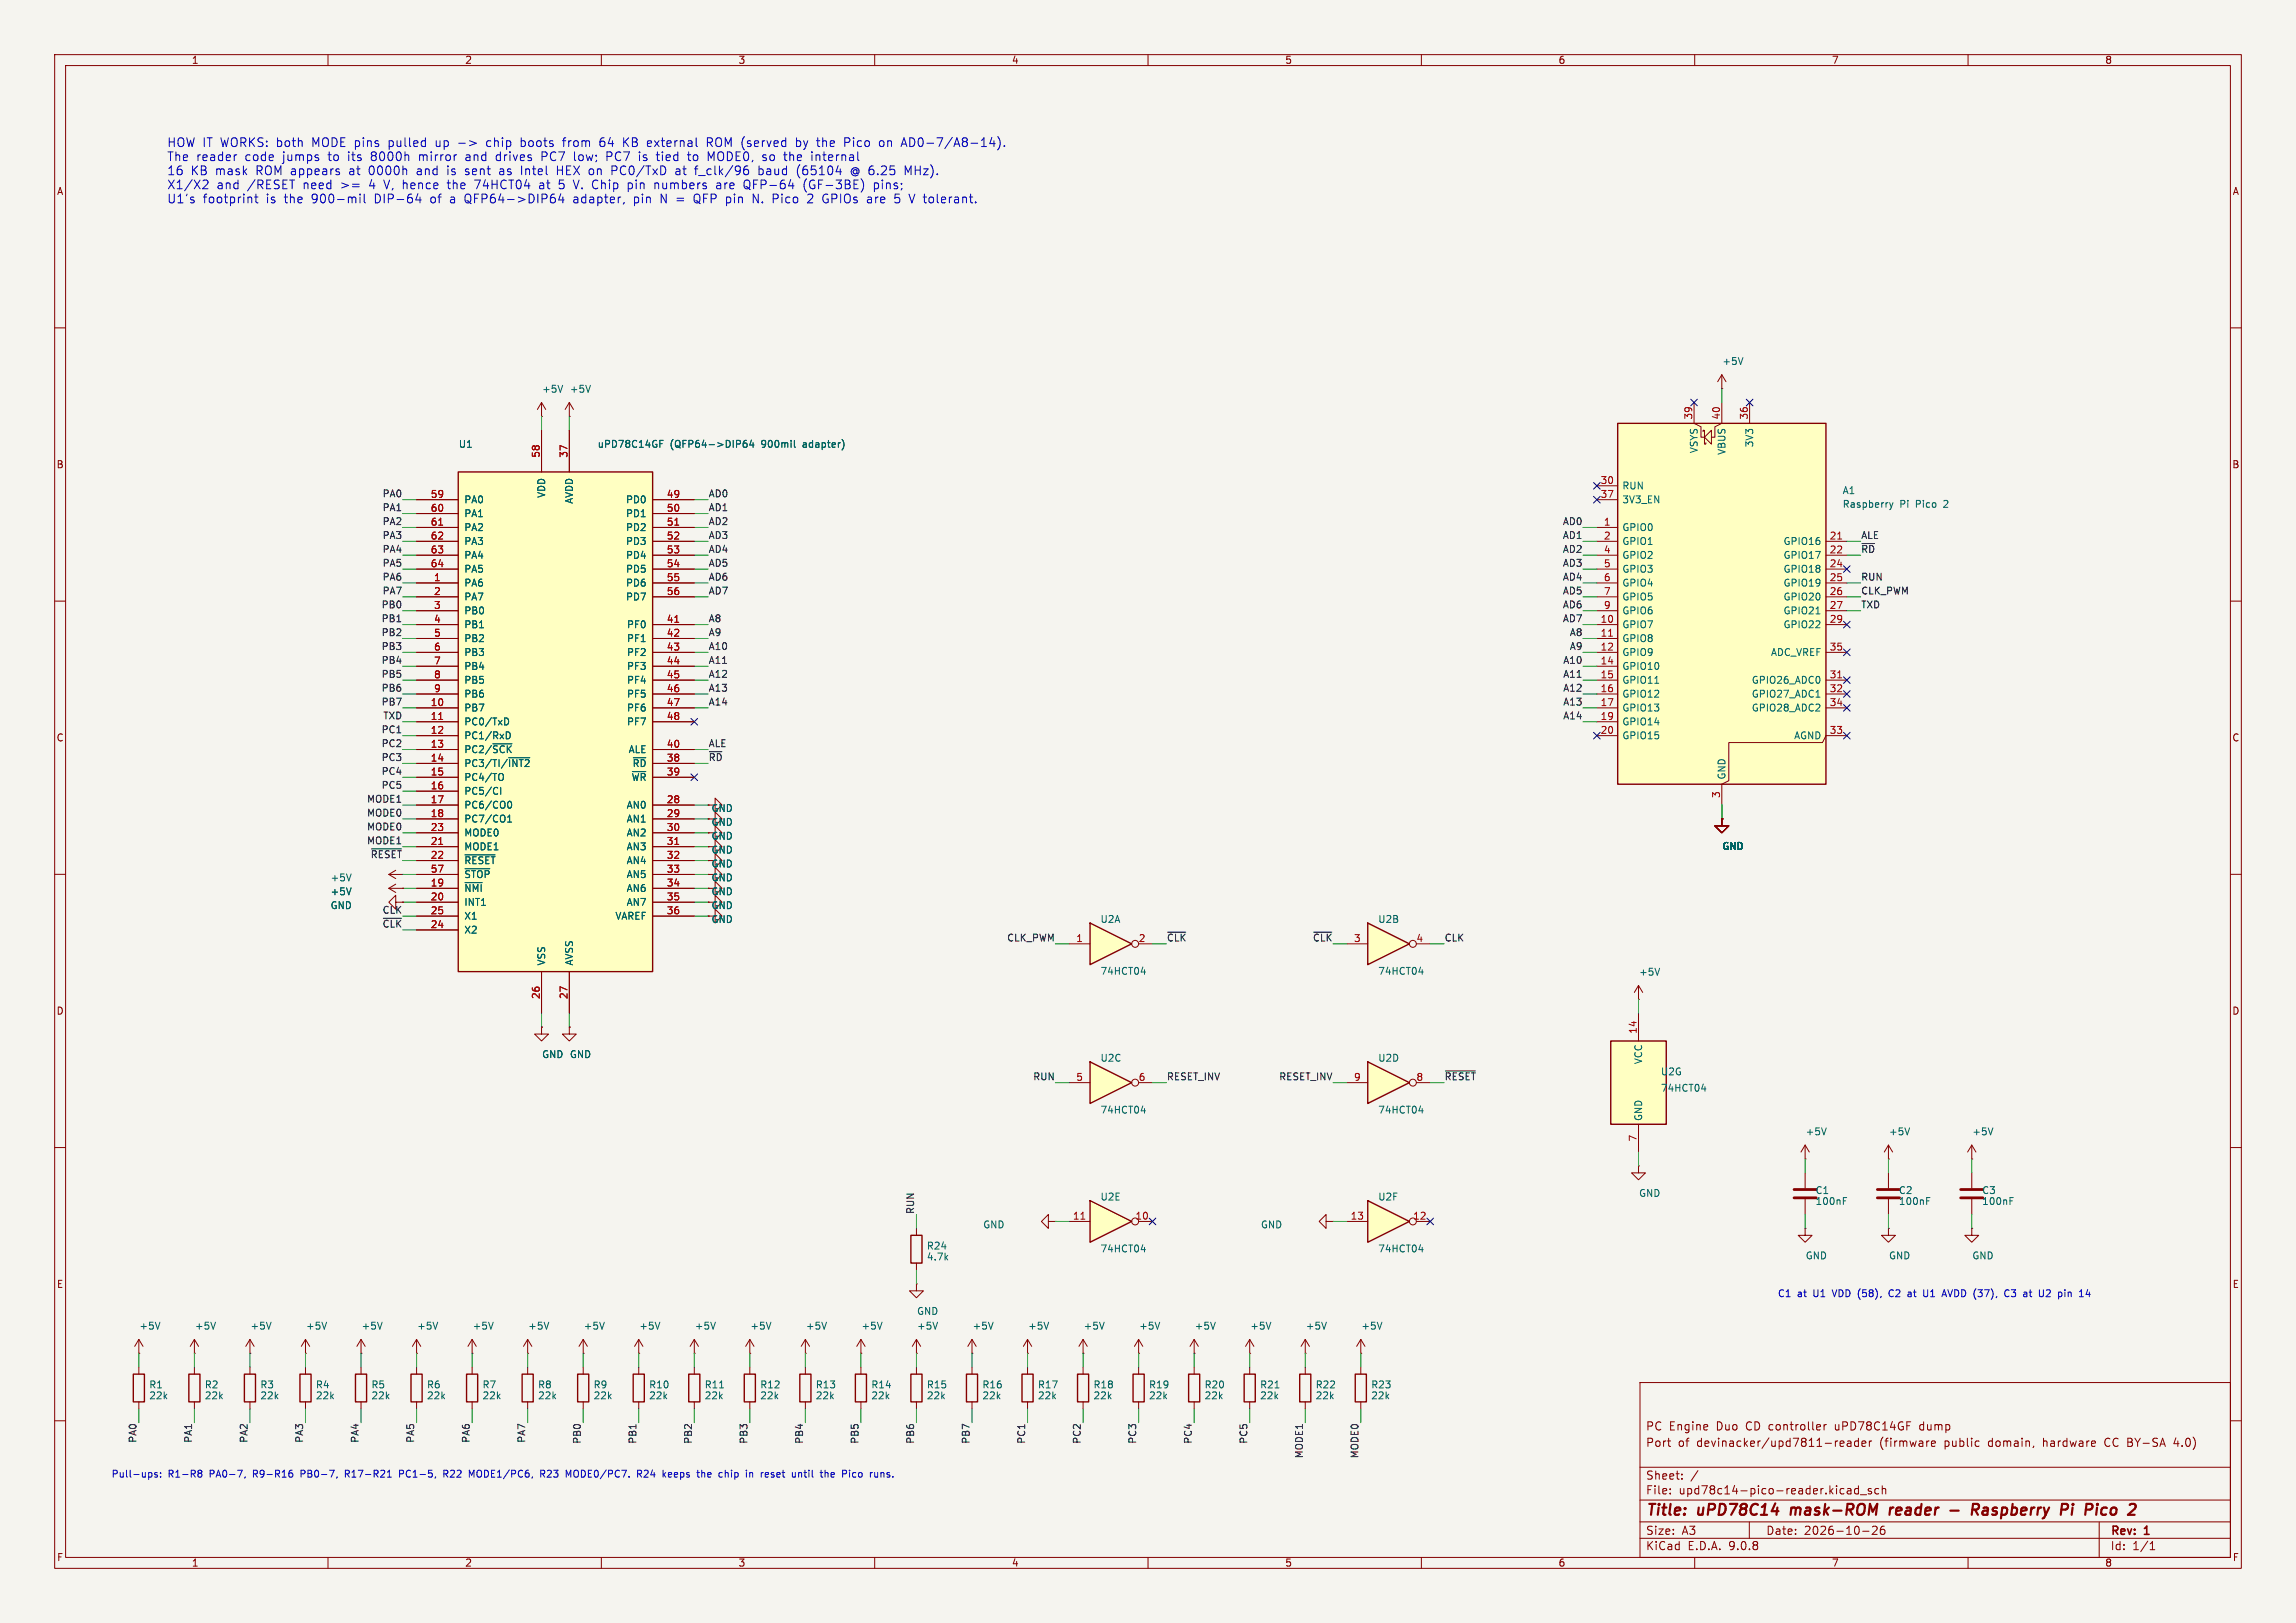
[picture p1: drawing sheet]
<svg xmlns="http://www.w3.org/2000/svg" width="420mm" height="297mm" viewBox="0 0 420 297" stroke-linecap="round" stroke-linejoin="round" font-family="sans-serif">
<defs><g id="words">
<g font-size="2.8" fill="#840000">
<text x="301" y="277.9">Title:</text>
<text x="310.6" y="277.9">uPD78C14</text>
<text x="328.4" y="277.9">mask-ROM</text>
<text x="347.3" y="277.9">reader</text>
<text x="363.9" y="277.9">Raspberry</text>
<text x="381" y="277.9">Pi</text>
<text x="386.3" y="277.9">Pico</text>
</g>
<g font-size="2.2" fill="#0000c2">
<text x="30.5" y="27.2">HOW IT WORKS: both</text>
<text x="30.5" y="29.8">The reader</text>
<text x="44.8" y="29.8">code</text>
<text x="51.8" y="29.8">jumps</text>
<text x="57.3" y="27.2">MODE pins</text>
<text x="60.3" y="29.8">to</text>
<text x="64" y="29.8">its</text>
<text x="68.3" y="29.8">8000h</text>
<text x="71.5" y="27.2">pulled</text>
<text x="77.2" y="29.8">mirror</text>
<text x="80.3" y="27.2">up</text>
<text x="84.5" y="27.2">-&gt;</text>
<text x="85.9" y="29.8">and</text>
<text x="89.8" y="27.2">chip</text>
<text x="91.6" y="29.8">drives</text>
<text x="96.2" y="27.2">boots</text>
<text x="100" y="29.8">PC7</text>
<text x="104.1" y="27.2">from</text>
<text x="106.1" y="29.8">low;</text>
<text x="111" y="27.2">64</text>
<text x="112.2" y="29.8">PC7</text>
<text x="115.4" y="27.2">KB</text>
<text x="118.3" y="29.8">is</text>
<text x="119.9" y="27.2">external</text>
<text x="121.7" y="29.8">tied</text>
<text x="127.5" y="29.8">to</text>
<text x="131" y="27.2">ROM (served</text>
<text x="131.3" y="29.8">MODE0,</text>
<text x="141.5" y="29.8">so</text>
<text x="145.6" y="29.8">the</text>
<text x="147.6" y="27.2">by</text>
<text x="150.6" y="29.8">internal</text>
<text x="151.6" y="27.2">the</text>
<text x="156.7" y="27.2">Pico</text>
<text x="163.2" y="27.2">on</text>
<text x="167.5" y="27.2">AD0-7/A8-14).</text>
<text x="30.5" y="32.4">16</text>
<text x="30.5" y="34.9">X1/X2</text>
<text x="34.9" y="32.4">KB</text>
<text x="39.4" y="32.4">mask</text>
<text x="39.6" y="34.9">and</text>
<text x="45.3" y="34.9">/RESET</text>
<text x="47" y="32.4">ROM appears</text>
<text x="55.6" y="34.9">need</text>
<text x="62.6" y="34.9">&gt;=</text>
<text x="64.2" y="32.4">at</text>
<text x="67.9" y="34.9">4</text>
<text x="68" y="32.4">0000h</text>
<text x="70.8" y="34.9">V, hence</text>
<text x="76.8" y="32.4">and</text>
<text x="82.5" y="32.4">is</text>
<text x="82.6" y="34.9">the</text>
<text x="86" y="32.4">sent</text>
<text x="87.7" y="34.9">74HCT04</text>
<text x="92.3" y="32.4">as</text>
<text x="96.4" y="32.4">Intel</text>
<text x="99.7" y="34.9">at</text>
<text x="103.1" y="32.4">HEX on</text>
<text x="103.4" y="34.9">5</text>
<text x="106.3" y="34.9">V. Chip</text>
<text x="113.4" y="32.4">PC0/TxD</text>
<text x="116.4" y="34.9">pin</text>
<text x="121.4" y="34.9">numbers</text>
<text x="125.3" y="32.4">at</text>
<text x="129" y="32.4">f_clk/96</text>
<text x="132.9" y="34.9">are</text>
<text x="138" y="34.9">QFP-64</text>
<text x="140.7" y="32.4">baud</text>
<text x="147.8" y="32.4">(65104</text>
<text x="149.1" y="34.9">(GF-3BE)</text>
<text x="157.9" y="32.4">@ 6.25</text>
<text x="162.1" y="34.9">pins;</text>
<text x="168" y="32.4">MHz).</text>
<text x="30.5" y="37.5">U1's</text>
<text x="37.1" y="37.5">footprint</text>
<text x="48.7" y="37.5">is</text>
<text x="52.1" y="37.5">the</text>
<text x="57.2" y="37.5">900-mil</text>
<text x="68.9" y="37.5">DIP-64</text>
<text x="79.2" y="37.5">of</text>
<text x="82.9" y="37.5">a</text>
<text x="85.7" y="37.5">QFP64-&gt;DIP64</text>
<text x="105.8" y="37.5">adapter,</text>
<text x="117" y="37.5">pin</text>
<text x="122" y="37.5">N =</text>
<text x="128.3" y="37.5">QFP pin</text>
<text x="139.4" y="37.5">N.</text>
<text x="143.2" y="37.5">Pico</text>
<text x="149.7" y="37.5">2</text>
<text x="152.6" y="37.5">GPIOs</text>
<text x="160.9" y="37.5">are</text>
<text x="166" y="37.5">5</text>
<text x="168.9" y="37.5">V tolerant.</text>
</g>
<g font-size="2.1" fill="#840000">
<text x="301" y="262">PC Engine</text>
<text x="314" y="262">Duo</text>
<text x="319.5" y="262">CD controller</text>
<text x="336.1" y="262">uPD78C14GF</text>
<text x="351.7" y="262">dump</text>
<text x="301" y="265">Port</text>
<text x="306.9" y="265">of</text>
<text x="310.4" y="265">devinacker/upd7811-reader</text>
<text x="344" y="265">(firmware</text>
<text x="356" y="265">public</text>
<text x="364.1" y="265">domain,</text>
<text x="374.3" y="265">hardware</text>
<text x="385.7" y="265">CC BY-SA</text>
<text x="398.7" y="265">4.0)</text>
<text x="301" y="273.7">File:</text>
<text x="301" y="271">Sheet:</text>
<text x="307.1" y="273.7">upd78c14-pico-reader.kicad_sch</text>
<text x="301" y="281.1">Size:</text>
<text x="307.6" y="281.1">A3</text>
<text x="323" y="281.1">Date:</text>
<text x="330" y="281.1">2026-10-26</text>
<text x="386" y="281.3">Rev:</text>
<text x="392.4" y="281.3">1</text>
<text x="301" y="283.9">KiCad</text>
<text x="308.7" y="283.9">E.D.A.</text>
<text x="316.3" y="283.9">9.0.8</text>
<text x="386" y="283.9">Id:</text>
<text x="390.1" y="283.9">1/1</text>
</g>
<g font-size="1.8" fill="#840000">
<text x="35" y="11.9">1</text>
<text x="85" y="11.9">2</text>
<text x="135" y="11.9">3</text>
<text x="185" y="11.9">4</text>
<text x="235" y="11.9">5</text>
<text x="285" y="11.9">6</text>
<text x="335" y="11.9">7</text>
<text x="385" y="11.9">8</text>
<text x="10.3" y="35.9">A</text>
<text x="408.3" y="35.9">A</text>
<text x="10.3" y="85.9">B</text>
<text x="408.2" y="85.9">B</text>
<text x="10.3" y="135.9">C</text>
<text x="408.2" y="135.9">C</text>
<text x="130.1" y="148.8">GND</text>
<text x="130.1" y="151.3">GND</text>
<text x="130.1" y="153.9">GND</text>
<text x="130.1" y="156.4">GND</text>
<text x="130.1" y="161.5">GND</text>
<text x="130.1" y="158.9">GND</text>
<text x="130.1" y="164">GND</text>
<text x="130.1" y="166.6">GND</text>
<text x="130.1" y="169.1">GND</text>
<text x="10.3" y="185.9">D</text>
<text x="408.2" y="185.9">D</text>
<text x="10.3" y="235.9">E</text>
<text x="408.3" y="235.9">E</text>
<text x="10.3" y="285.9">F</text>
<text x="35" y="286.9">1</text>
<text x="85" y="286.9">2</text>
<text x="135" y="286.9">3</text>
<text x="185" y="286.9">4</text>
<text x="235" y="286.9">5</text>
<text x="285" y="286.9">6</text>
<text x="335" y="286.9">7</text>
<text x="385" y="286.9">8</text>
<text x="408.3" y="285.9">F</text>
</g>
<g font-size="1.8" fill="#006464">
<text x="315" y="67">+5V</text>
<text x="99.1" y="72.1">+5V</text>
<text x="104.1" y="72.1">+5V</text>
<text x="83.8" y="82.1">U1</text>
<text x="109.2" y="82.1">uPD78C14GF</text>
<text x="122.6" y="82.1">(QFP64-&gt;DIP64</text>
<text x="139.4" y="82.1">900mil</text>
<text x="147.2" y="82.1">adapter)</text>
<text x="310.7" y="83" transform="rotate(-90 310.7 83)">VSYS</text>
<text x="315.8" y="83.3" transform="rotate(-90 315.8 83.3)">VBUS</text>
<text x="320.9" y="81.9" transform="rotate(-90 320.9 81.9)">3V3</text>
<text x="296.7" y="89.8">RUN</text>
<text x="84.8" y="92.3">PA0</text>
<text x="84.8" y="94.8">PA1</text>
<text x="99.9" y="91.2" transform="rotate(-90 99.9 91.2)">VDD</text>
<text x="105" y="92.3" transform="rotate(-90 105 92.3)">AVDD</text>
<text x="114.4" y="92.3">PD0</text>
<text x="114.4" y="94.8">PD1</text>
<text x="296.7" y="92.3">3V3_EN</text>
<text x="337" y="90.6">A1</text>
<text x="337" y="93.1">Raspberry</text>
<text x="347.5" y="93.1">Pi</text>
<text x="350.6" y="93.1">Pico</text>
<text x="355.8" y="93.1">2</text>
<text x="84.8" y="97.4">PA2</text>
<text x="84.8" y="99.9">PA3</text>
<text x="114.4" y="97.4">PD2</text>
<text x="114.4" y="99.9">PD3</text>
<text x="296.7" y="97.4">GPIO0</text>
<text x="296.7" y="99.9">GPIO1</text>
<text x="326.2" y="99.9">GPIO16</text>
<text x="84.8" y="102.5">PA4</text>
<text x="84.8" y="105">PA5</text>
<text x="84.8" y="107.5">PA6</text>
<text x="114.4" y="102.5">PD4</text>
<text x="114.4" y="105">PD5</text>
<text x="114.4" y="107.5">PD6</text>
<text x="296.7" y="102.5">GPIO2</text>
<text x="296.7" y="105">GPIO3</text>
<text x="296.7" y="107.5">GPIO4</text>
<text x="326.2" y="102.5">GPIO17</text>
<text x="326.2" y="105">GPIO18</text>
<text x="326.2" y="107.5">GPIO19</text>
<text x="84.8" y="110.1">PA7</text>
<text x="84.8" y="112.6">PB0</text>
<text x="114.4" y="110.1">PD7</text>
<text x="296.7" y="110.1">GPIO5</text>
<text x="296.7" y="112.6">GPIO6</text>
<text x="326.2" y="110.1">GPIO20</text>
<text x="326.2" y="112.6">GPIO21</text>
<text x="84.8" y="115.2">PB1</text>
<text x="84.8" y="117.7">PB2</text>
<text x="114.6" y="115.2">PF0</text>
<text x="114.6" y="117.7">PF1</text>
<text x="296.7" y="115.2">GPIO7</text>
<text x="296.7" y="117.7">GPIO8</text>
<text x="326.2" y="115.2">GPIO22</text>
<text x="84.8" y="120.2">PB3</text>
<text x="84.8" y="122.8">PB4</text>
<text x="84.8" y="125.3">PB5</text>
<text x="114.6" y="120.2">PF2</text>
<text x="114.6" y="122.8">PF3</text>
<text x="114.6" y="125.3">PF4</text>
<text x="296.7" y="120.2">GPIO9</text>
<text x="296.7" y="122.8">GPIO10</text>
<text x="296.7" y="125.3">GPIO11</text>
<text x="320.3" y="125.3">GPIO26_ADC0</text>
<text x="323.9" y="120.2">ADC_VREF</text>
<text x="84.8" y="127.9">PB6</text>
<text x="84.8" y="130.4">PB7</text>
<text x="114.6" y="127.9">PF5</text>
<text x="114.6" y="130.4">PF6</text>
<text x="296.7" y="127.9">GPIO12</text>
<text x="296.7" y="130.4">GPIO13</text>
<text x="320.3" y="127.9">GPIO27_ADC1</text>
<text x="320.3" y="130.4">GPIO28_ADC2</text>
<text x="84.8" y="132.9">PC0/TxD</text>
<text x="84.8" y="135.5">PC1/RxD</text>
<text x="114.6" y="132.9">PF7</text>
<text x="296.7" y="132.9">GPIO14</text>
<text x="296.7" y="135.5">GPIO15</text>
<text x="328.1" y="135.5">AGND</text>
<text x="84.8" y="138">PC2/~{SCK}</text>
<text x="84.8" y="140.6">PC3/TI/~{INT2}</text>
<text x="84.8" y="143.1">PC4/TO</text>
<text x="114.9" y="138">ALE</text>
<text x="115.4" y="143.1">~{WR}</text>
<text x="115.6" y="140.6">~{RD}</text>
<text x="315.8" y="142.7" transform="rotate(-90 315.8 142.7)">GND</text>
<text x="84.8" y="145.6">PC5/CI</text>
<text x="84.8" y="148.2">PC6/CO0</text>
<text x="114.5" y="148.2">AN0</text>
<text x="84.8" y="150.7">PC7/CO1</text>
<text x="84.8" y="153.3">MODE0</text>
<text x="84.8" y="155.8">MODE1</text>
<text x="114.5" y="150.7">AN1</text>
<text x="114.5" y="153.3">AN2</text>
<text x="114.5" y="155.8">AN3</text>
<text x="315" y="155.7">GND</text>
<text x="60.4" y="161.5">+5V</text>
<text x="84.8" y="158.3">~{RESET}</text>
<text x="84.8" y="160.9">~{STOP}</text>
<text x="114.5" y="158.3">AN4</text>
<text x="114.5" y="160.9">AN5</text>
<text x="60.4" y="166.6">GND</text>
<text x="60.4" y="164">+5V</text>
<text x="84.8" y="163.4">~{NMI}</text>
<text x="84.8" y="166">INT1</text>
<text x="114.5" y="163.4">AN6</text>
<text x="114.5" y="166">AN7</text>
<text x="84.8" y="168.5">X1</text>
<text x="84.8" y="171">X2</text>
<text x="112.5" y="168.5">VAREF</text>
<text x="201.2" y="169.1">U2A</text>
<text x="252" y="169.1">U2B</text>
<text x="99.9" y="176.8" transform="rotate(-90 99.9 176.8)">VSS</text>
<text x="105" y="176.8" transform="rotate(-90 105 176.8)">AVSS</text>
<text x="201.2" y="178.6">74HCT04</text>
<text x="252" y="178.6">74HCT04</text>
<text x="299.7" y="178.7">+5V</text>
<text x="99.1" y="193.8">GND GND</text>
<text x="201.2" y="194.5">U2C</text>
<text x="252" y="194.5">U2D</text>
<text x="300.6" y="194.8" transform="rotate(-90 300.6 194.8)">VCC</text>
<text x="303.7" y="197">U2G</text>
<text x="201.2" y="204">74HCT04</text>
<text x="252" y="204">74HCT04</text>
<text x="303.7" y="200">74HCT04</text>
<text x="300.6" y="205.2" transform="rotate(-90 300.6 205.2)">GND</text>
<text x="330.2" y="208">+5V</text>
<text x="345.4" y="208">+5V</text>
<text x="360.7" y="208">+5V</text>
<text x="201.2" y="219.9">U2E</text>
<text x="252" y="219.9">U2F</text>
<text x="299.7" y="219.2">GND</text>
<text x="332" y="218.7">C1</text>
<text x="332" y="220.7">100nF</text>
<text x="347.2" y="218.7">C2</text>
<text x="347.2" y="220.7">100nF</text>
<text x="362.5" y="218.7">C3</text>
<text x="362.5" y="220.7">100nF</text>
<text x="179.8" y="225">GND</text>
<text x="230.6" y="225">GND</text>
<text x="169.4" y="230.9">4.7k</text>
<text x="169.4" y="228.9">R24</text>
<text x="201.2" y="229.4">74HCT04</text>
<text x="252" y="229.4">74HCT04</text>
<text x="330.2" y="230.7">GND</text>
<text x="345.4" y="230.7">GND</text>
<text x="360.7" y="230.7">GND</text>
<text x="25.4" y="243.5">+5V</text>
<text x="35.6" y="243.5">+5V</text>
<text x="45.7" y="243.5">+5V</text>
<text x="55.9" y="243.5">+5V</text>
<text x="66" y="243.5">+5V</text>
<text x="76.2" y="243.5">+5V</text>
<text x="86.4" y="243.5">+5V</text>
<text x="96.5" y="243.5">+5V</text>
<text x="106.7" y="243.5">+5V</text>
<text x="116.8" y="243.5">+5V</text>
<text x="127" y="243.5">+5V</text>
<text x="137.2" y="243.5">+5V</text>
<text x="147.3" y="243.5">+5V</text>
<text x="157.5" y="243.5">+5V</text>
<text x="167.6" y="240.8">GND</text>
<text x="167.6" y="243.5">+5V</text>
<text x="177.8" y="243.5">+5V</text>
<text x="188" y="243.5">+5V</text>
<text x="198.1" y="243.5">+5V</text>
<text x="208.3" y="243.5">+5V</text>
<text x="218.4" y="243.5">+5V</text>
<text x="228.6" y="243.5">+5V</text>
<text x="238.8" y="243.5">+5V</text>
<text x="248.9" y="243.5">+5V</text>
<text x="27.2" y="254.3">R1</text>
<text x="27.2" y="256.3">22k</text>
<text x="37.4" y="254.3">R2</text>
<text x="37.4" y="256.3">22k</text>
<text x="47.5" y="254.3">R3</text>
<text x="47.5" y="256.3">22k</text>
<text x="57.7" y="254.3">R4</text>
<text x="57.7" y="256.3">22k</text>
<text x="67.8" y="254.3">R5</text>
<text x="67.8" y="256.3">22k</text>
<text x="78" y="254.3">R6</text>
<text x="78" y="256.3">22k</text>
<text x="88.2" y="254.3">R7</text>
<text x="88.2" y="256.3">22k</text>
<text x="98.3" y="254.3">R8</text>
<text x="98.3" y="256.3">22k</text>
<text x="108.5" y="254.3">R9</text>
<text x="108.5" y="256.3">22k</text>
<text x="118.6" y="256.3">22k</text>
<text x="118.6" y="254.3">R10</text>
<text x="128.8" y="256.3">22k</text>
<text x="128.8" y="254.3">R11</text>
<text x="139" y="256.3">22k</text>
<text x="139" y="254.3">R12</text>
<text x="149.1" y="256.3">22k</text>
<text x="149.1" y="254.3">R13</text>
<text x="159.3" y="256.3">22k</text>
<text x="159.3" y="254.3">R14</text>
<text x="169.4" y="256.3">22k</text>
<text x="169.4" y="254.3">R15</text>
<text x="179.6" y="256.3">22k</text>
<text x="179.6" y="254.3">R16</text>
<text x="189.8" y="256.3">22k</text>
<text x="189.8" y="254.3">R17</text>
<text x="199.9" y="256.3">22k</text>
<text x="199.9" y="254.3">R18</text>
<text x="210.1" y="256.3">22k</text>
<text x="210.1" y="254.3">R19</text>
<text x="220.2" y="256.3">22k</text>
<text x="220.2" y="254.3">R20</text>
<text x="230.4" y="256.3">22k</text>
<text x="230.4" y="254.3">R21</text>
<text x="240.6" y="256.3">22k</text>
<text x="240.6" y="254.3">R22</text>
<text x="250.7" y="256.3">22k</text>
<text x="250.7" y="254.3">R23</text>
</g>
<g font-size="1.8" fill="#a90000">
<text x="309.6" y="76.9" transform="rotate(-90 309.6 76.9)">39</text>
<text x="314.7" y="76.9" transform="rotate(-90 314.7 76.9)">40</text>
<text x="319.8" y="76.9" transform="rotate(-90 319.8 76.9)">36</text>
<text x="98.8" y="83.9" transform="rotate(-90 98.8 83.9)">58</text>
<text x="103.9" y="83.9" transform="rotate(-90 103.9 83.9)">37</text>
<text x="292.7" y="88.6">30</text>
<text x="78.7" y="91.2">59</text>
<text x="78.7" y="93.7">60</text>
<text x="121.9" y="91.2">49</text>
<text x="121.9" y="93.7">50</text>
<text x="292.7" y="91.2">37</text>
<text x="78.7" y="96.3">61</text>
<text x="78.7" y="98.8">62</text>
<text x="78.7" y="101.3">63</text>
<text x="121.9" y="96.3">51</text>
<text x="121.9" y="98.8">52</text>
<text x="121.9" y="101.3">53</text>
<text x="293.3" y="96.3">1</text>
<text x="293.3" y="98.8">2</text>
<text x="293.3" y="101.3">4</text>
<text x="334.6" y="98.8">21</text>
<text x="334.6" y="101.3">22</text>
<text x="78.7" y="103.9">64</text>
<text x="79.3" y="106.4">1</text>
<text x="121.9" y="103.9">54</text>
<text x="121.9" y="106.4">55</text>
<text x="293.3" y="103.9">5</text>
<text x="293.3" y="106.4">6</text>
<text x="334.6" y="103.9">24</text>
<text x="334.6" y="106.4">25</text>
<text x="79.3" y="109">2</text>
<text x="79.3" y="111.5">3</text>
<text x="121.9" y="109">56</text>
<text x="293.3" y="109">7</text>
<text x="293.3" y="111.5">9</text>
<text x="334.6" y="109">26</text>
<text x="334.6" y="111.5">27</text>
<text x="79.3" y="114">4</text>
<text x="79.3" y="116.6">5</text>
<text x="79.3" y="119.1">6</text>
<text x="121.9" y="114">41</text>
<text x="121.9" y="116.6">42</text>
<text x="121.9" y="119.1">43</text>
<text x="292.7" y="114">10</text>
<text x="292.7" y="116.6">11</text>
<text x="292.7" y="119.1">12</text>
<text x="334.6" y="114">29</text>
<text x="334.6" y="119.1">35</text>
<text x="79.3" y="121.7">7</text>
<text x="79.3" y="124.2">8</text>
<text x="121.9" y="121.7">44</text>
<text x="121.9" y="124.2">45</text>
<text x="292.7" y="121.7">14</text>
<text x="292.7" y="124.2">15</text>
<text x="334.6" y="124.2">31</text>
<text x="78.7" y="129.3">10</text>
<text x="78.7" y="131.8">11</text>
<text x="79.3" y="126.7">9</text>
<text x="121.9" y="126.7">46</text>
<text x="121.9" y="129.3">47</text>
<text x="121.9" y="131.8">48</text>
<text x="292.7" y="126.7">16</text>
<text x="292.7" y="129.3">17</text>
<text x="292.7" y="131.8">19</text>
<text x="334.6" y="126.7">32</text>
<text x="334.6" y="129.3">34</text>
<text x="78.7" y="134.4">12</text>
<text x="78.7" y="136.9">13</text>
<text x="121.9" y="136.9">40</text>
<text x="292.7" y="134.4">20</text>
<text x="334.6" y="134.4">33</text>
<text x="78.7" y="139.4">14</text>
<text x="78.7" y="142">15</text>
<text x="121.9" y="139.4">38</text>
<text x="121.9" y="142">39</text>
<text x="78.7" y="144.5">16</text>
<text x="78.7" y="147.1">17</text>
<text x="78.7" y="149.6">18</text>
<text x="121.9" y="147.1">28</text>
<text x="121.9" y="149.6">29</text>
<text x="314.7" y="146.1" transform="rotate(-90 314.7 146.1)">3</text>
<text x="78.7" y="152.1">23</text>
<text x="78.7" y="154.7">21</text>
<text x="121.9" y="152.1">30</text>
<text x="121.9" y="154.7">31</text>
<text x="78.7" y="157.2">22</text>
<text x="78.7" y="159.8">57</text>
<text x="121.9" y="157.2">32</text>
<text x="121.9" y="159.8">33</text>
<text x="78.7" y="162.3">19</text>
<text x="78.7" y="164.8">20</text>
<text x="78.7" y="167.4">25</text>
<text x="121.9" y="162.3">34</text>
<text x="121.9" y="164.8">35</text>
<text x="121.9" y="167.4">36</text>
<text x="78.7" y="169.9">24</text>
<text x="196.8" y="172.5">1</text>
<text x="208.2" y="172.5">2</text>
<text x="247.6" y="172.5">3</text>
<text x="259" y="172.5">4</text>
<text x="98.8" y="182.9" transform="rotate(-90 98.8 182.9)">26</text>
<text x="103.9" y="182.9" transform="rotate(-90 103.9 182.9)">27</text>
<text x="299.5" y="189.3" transform="rotate(-90 299.5 189.3)">14</text>
<text x="196.8" y="197.9">5</text>
<text x="208.2" y="197.9">6</text>
<text x="247.6" y="197.9">9</text>
<text x="259" y="197.9">8</text>
<text x="299.5" y="209" transform="rotate(-90 299.5 209)">7</text>
<text x="196.2" y="223.3">11</text>
<text x="207.6" y="223.3">10</text>
<text x="247" y="223.3">13</text>
<text x="258.4" y="223.3">12</text>
</g>
<g font-size="1.8" fill="#0f0f0f">
<text x="69.9" y="91.1">PA0</text>
<text x="69.9" y="93.6">PA1</text>
<text x="129.5" y="91.1">AD0</text>
<text x="129.5" y="93.6">AD1</text>
<text x="69.9" y="101.3">PA4</text>
<text x="69.9" y="98.7">PA3</text>
<text x="69.9" y="96.2">PA2</text>
<text x="129.5" y="101.3">AD4</text>
<text x="129.5" y="96.2">AD2</text>
<text x="129.5" y="98.7">AD3</text>
<text x="285.8" y="96.2">AD0</text>
<text x="285.8" y="98.7">AD1</text>
<text x="285.8" y="101.3">AD2</text>
<text x="340.4" y="98.7">ALE</text>
<text x="340.4" y="101.3">~{RD}</text>
<text x="69.9" y="106.3">PA6</text>
<text x="69.9" y="103.8">PA5</text>
<text x="129.5" y="103.8">AD5</text>
<text x="129.5" y="106.3">AD6</text>
<text x="285.8" y="103.8">AD3</text>
<text x="285.8" y="106.3">AD4</text>
<text x="340.4" y="106.3">RUN</text>
<text x="69.7" y="114">PB1</text>
<text x="69.7" y="111.4">PB0</text>
<text x="69.9" y="108.9">PA7</text>
<text x="129.5" y="114">A8</text>
<text x="129.5" y="108.9">AD7</text>
<text x="285.8" y="111.4">AD6</text>
<text x="285.8" y="114">AD7</text>
<text x="285.8" y="108.9">AD5</text>
<text x="340.4" y="111.4">TXD</text>
<text x="340.4" y="108.9">CLK_PWM</text>
<text x="69.7" y="116.5">PB2</text>
<text x="69.7" y="119">PB3</text>
<text x="129.5" y="119">A10</text>
<text x="129.5" y="116.5">A9</text>
<text x="287.1" y="116.5">A8</text>
<text x="287.1" y="119">A9</text>
<text x="69.7" y="121.6">PB4</text>
<text x="69.7" y="124.1">PB5</text>
<text x="129.5" y="124.1">A12</text>
<text x="129.5" y="121.6">A11</text>
<text x="285.8" y="121.6">A10</text>
<text x="285.8" y="124.1">A11</text>
<text x="69.7" y="126.7">PB6</text>
<text x="69.7" y="129.2">PB7</text>
<text x="70" y="131.7">TXD</text>
<text x="129.5" y="126.7">A13</text>
<text x="129.5" y="129.2">A14</text>
<text x="285.8" y="131.7">A14</text>
<text x="285.8" y="129.2">A13</text>
<text x="285.8" y="126.7">A12</text>
<text x="69.7" y="134.3">PC1</text>
<text x="69.7" y="136.8">PC2</text>
<text x="129.5" y="136.8">ALE</text>
<text x="69.7" y="139.4">PC3</text>
<text x="69.7" y="141.9">PC4</text>
<text x="129.5" y="139.4">~{RD}</text>
<text x="67" y="147">MODE1</text>
<text x="67" y="149.5">MODE0</text>
<text x="69.7" y="144.4">PC5</text>
<text x="67" y="152.1">MODE0</text>
<text x="67" y="154.6">MODE1</text>
<text x="69.9" y="167.3">CLK</text>
<text x="69.9" y="169.8">~{CLK}</text>
<text x="184.1" y="172.4">CLK_PWM</text>
<text x="213.4" y="172.4">~{CLK}</text>
<text x="240.1" y="172.4">~{CLK}</text>
<text x="264.2" y="172.4">CLK</text>
<text x="188.9" y="197.8">RUN</text>
<text x="213.4" y="197.8">RESET_INV</text>
<text x="233.9" y="197.8">RESET_INV</text>
<text x="264.2" y="197.8">~{RESET}</text>
<text x="167.3" y="222.2" transform="rotate(-90 167.3 222.2)">RUN</text>
<text x="25.1" y="264.1" transform="rotate(-90 25.1 264.1)">PA0</text>
<text x="35.2" y="264.1" transform="rotate(-90 35.2 264.1)">PA1</text>
<text x="45.4" y="264.1" transform="rotate(-90 45.4 264.1)">PA2</text>
<text x="55.5" y="264.1" transform="rotate(-90 55.5 264.1)">PA3</text>
<text x="65.7" y="264.1" transform="rotate(-90 65.7 264.1)">PA4</text>
<text x="75.9" y="264.1" transform="rotate(-90 75.9 264.1)">PA5</text>
<text x="86" y="264.1" transform="rotate(-90 86 264.1)">PA6</text>
<text x="96.2" y="264.1" transform="rotate(-90 96.2 264.1)">PA7</text>
<text x="106.3" y="264.3" transform="rotate(-90 106.3 264.3)">PB0</text>
<text x="116.5" y="264.3" transform="rotate(-90 116.5 264.3)">PB1</text>
<text x="126.7" y="264.3" transform="rotate(-90 126.7 264.3)">PB2</text>
<text x="136.8" y="264.3" transform="rotate(-90 136.8 264.3)">PB3</text>
<text x="147" y="264.3" transform="rotate(-90 147 264.3)">PB4</text>
<text x="157.1" y="264.3" transform="rotate(-90 157.1 264.3)">PB5</text>
<text x="167.3" y="264.3" transform="rotate(-90 167.3 264.3)">PB6</text>
<text x="177.5" y="264.3" transform="rotate(-90 177.5 264.3)">PB7</text>
<text x="187.6" y="264.3" transform="rotate(-90 187.6 264.3)">PC1</text>
<text x="197.8" y="264.3" transform="rotate(-90 197.8 264.3)">PC2</text>
<text x="207.9" y="264.3" transform="rotate(-90 207.9 264.3)">PC3</text>
<text x="218.1" y="264.3" transform="rotate(-90 218.1 264.3)">PC4</text>
<text x="228.3" y="264.3" transform="rotate(-90 228.3 264.3)">PC5</text>
<text x="238.4" y="267" transform="rotate(-90 238.4 267)">MODE1</text>
<text x="248.6" y="267" transform="rotate(-90 248.6 267)">MODE0</text>
</g>
<text font-size="1.8" fill="#009600" x="67.7" y="157.1">~{RESET}</text>
<g font-size="1.8" fill="#0000c2">
<text x="325.1" y="237.7">C1</text>
<text x="328.8" y="237.7">at</text>
<text x="331.8" y="237.7">U1</text>
<text x="335.5" y="237.7">VDD (58),</text>
<text x="346.2" y="237.7">C2</text>
<text x="349.9" y="237.7">at</text>
<text x="352.9" y="237.7">U1</text>
<text x="356.6" y="237.7">AVDD (37),</text>
<text x="368.4" y="237.7">C3</text>
<text x="372" y="237.7">at</text>
<text x="375.1" y="237.7">U2</text>
<text x="378.8" y="237.7">pin</text>
<text x="20.3" y="270.7">Pull-ups:</text>
<text x="30.7" y="270.7">R1-R8</text>
<text x="38.4" y="270.7">PA0-7,</text>
<text x="46.6" y="270.7">R9-R16</text>
<text x="55.5" y="270.7">PB0-7,</text>
<text x="63.8" y="270.7">R17-R21</text>
<text x="73.9" y="270.7">PC1-5,</text>
<text x="82.2" y="270.7">R22</text>
<text x="87.1" y="270.7">MODE1/PC6,</text>
<text x="100.3" y="270.7">R23</text>
<text x="105.2" y="270.7">MODE0/PC7.</text>
<text x="118.5" y="270.7">R24</text>
<text x="123.3" y="270.7">keeps</text>
<text x="129.9" y="270.7">the</text>
<text x="134" y="270.7">chip</text>
<text x="139.2" y="270.7">in</text>
<text x="142.1" y="270.7">reset</text>
<text x="148" y="270.7">until</text>
<text x="153.5" y="270.7">the</text>
<text x="157.6" y="270.7">Pico</text>
<text x="162.9" y="270.7">runs.</text>
</g>
</g></defs>
<path d="M0 0h420v297h-420z" fill="#f5f4ef" stroke="#f5f4ef" stroke-width=".18"/>
<g fill="none" stroke="#840000" stroke-width=".18">
<path d="M10 10h400v277h-400zM12 12h396v273h-396zM60 10v2M110 10v2M160 10v2M210 10v2M260 10v2M310 10v2M360 10v2M10 60h2M408 60h2M10 110h2"/>
<path d="M408 110h2M10 160h2M129.5 154.9h1.3v-1.2l1.3 1.2-1.3 1.3v-1.3M408 160h2M99.1 188v1.2h1.2l-1.2 1.3-1.3-1.3h1.3M99.1 188h.1M10 210h2M408 210h2M167.6 234.9v1.3h1.3l-1.3 1.3-1.2-1.3h1.2M167.6 234.9h.1M167.6 224.8v1.3M167.6 231.1v1.3"/>
<path d="M25.4 247.6h.1M25.4 245.1v2.5M25.4 250.2v1.3M25.4 256.5v1.3M25.4 245.1l-.8 1.3M25.4 245.1l.8 1.3M35.6 247.6h.1M35.6 245.1v2.5M35.6 250.2v1.3M35.6 256.5v1.3M35.6 245.1l-.8 1.3M35.6 245.1l.7 1.3"/>
<path d="M45.7 247.6h.1M45.7 245.1v2.5M45.7 250.2v1.3M45.7 256.5v1.3M45.7 245.1l-.7 1.3M45.7 245.1l.8 1.3M55.9 247.6h.1M55.9 245.1l-.8 1.3M55.9 245.1l.7 1.3M55.9 245.1v2.5M55.9 250.2v1.3M55.9 256.5v1.3"/>
<path d="M66 247.6h.1M66 245.1v2.5M66 250.2v1.3M66 256.5v1.3M66 245.1l-.7 1.3M66 245.1l.8 1.3M76.2 250.2v1.3M76.2 256.5v1.3M86.4 247.6h.1M86.4 245.1l-.8 1.3M86.4 245.1l.7 1.3M86.4 245.1v2.5"/>
<path d="M86.4 250.2v1.3M86.4 256.5v1.3M96.5 247.6h.1M96.5 245.1l-.7 1.3M96.5 245.1l.8 1.3M96.5 245.1v2.5M96.5 250.2v1.3M96.5 256.5v1.3M106.7 250.2v1.3M106.7 256.5v1.3M147.3 247.6h.1M147.3 245.1v2.5"/>
<path d="M147.3 250.2v1.3M147.3 256.5v1.3M147.3 245.1l-.7 1.3M147.3 245.1l.8 1.3M157.5 247.6h.1M157.5 245.1v2.5M157.5 250.2v1.3M157.5 256.5v1.3M157.5 245.1l-.8 1.3M157.5 245.1l.7 1.3M167.6 247.6h.1M167.6 245.1v2.5"/>
<path d="M167.6 245.1l-.7 1.3M167.6 245.1l.8 1.3M300 253h108v32h-108zM10 260h2M300 278.5h108M300 274.5h108M300 268.5h108M305 263.7h.6M305.4 264.7h.2M305.5 273.2v.2M305.5 272.5v.1M307.7 270.5v.2"/>
<path d="M307.7 269.8v.1M310.6 269.1l-1.3 1.9M320 278.5v3M333.7 260.7v1M334.1 260.7l-.3 .1-.1 .2M336.7 263.8l.4-.1 .2 .3-.7 .2M336.7 264.6h.5M337.9 263.8h.6l.1 .9M337.9 272.5h.6l.1 .9M337.9 273.3h.7M338.6 272.7l-.7 .2M338.6 264l-.5 .1a.29 .29 0 0 0-.2 .3 .29 .29 0 0 0 .2 .3l.5-.1"/>
<path d="M339.9 272.5l-.4-.1-.3 .3v.4l.2 .2h.5M339.9 263.2v1.5M339.9 271.9v1.5M339.9 263.8l-.4-.1-.3 .3v.4l.2 .2h.5M340.3 273.5h1.1M340.6 264.2l.7-.2-.1-.2-.4-.1-.2 .2 .1 .7h.5M341.9 263.7v1M342.3 272.5l-.4-.1-.2 .2 .1 .2 .5 .2v.3h-.6M342.4 263.7l-.3 .1-.2 .2M342.5 279.4l.6-.1 .2 .1 .1 .3-1 1.1h1M343.7 272.5l-.5-.1-.3 .3v.4l.2 .2h.6M344.3 272.5l.2-.1 .4 .1v.9"/>
<path d="M344.3 271.9v1.5M344.7 279.3a.59 .59 0 0 0-.8 .6v.6l.2 .2 .4 .1 .2-.2 .1-.5-.1-.2h-.5l-.3 .2M353.4 263.8l.4-.1 .2 .3-.7 .2M353.4 264.6h.5M384 278.5v6.5M385.2 263.4l-.2 .4 .2 .7M398 263.1l-.3 1.1h.9M408 260h2M60 285v2M110 285v2M160 285v2M210 285v2"/>
<path d="M260 285v2M300 281.5h108M310 285v2M340.7 280.2h1.2M360 285v2M393.3 283.6h.9M393.3 282.5l.4-.4v1.5"/>
</g>
<g fill="none" stroke="#840000" stroke-width=".4">
<path d="M327.7 275.9l-.2 1.3M345.8 275.9l-.2 1.3M346.4 275.9l-.4 .1-.3 .3M356.8 276.4h1.5M360.8 276.3h.7a.55 .55 0 0 0 .5-.5 .55 .55 0 0 0-.3-.6h-.8l-.2 2M361.3 276.3l.5 .9M363.4 275.9l-.6 .1M363.4 276.4h-.4a.4 .4 0 0 0-.4 .4 .4 .4 0 0 0 .3 .4h.4M379.1 275.9l-.1 1.3M379.2 275.2v.2M379.2 275.2l-.1 .1 .1 .1M379.2 275.2l.1 .1-.1 .1"/>
<path d="M384.8 275.9l.6 .1M385.3 277.1l-.6 .1"/>
</g>
<path d="M166.6 226.1h2.1v5h-2.1zM24.4 251.5h2v5h-2zM34.5 251.5h2.1v5h-2.1zM44.7 251.5h2v5h-2zM54.9 251.5h2v5h-2zM65 251.5h2.1v5h-2.1zM75.2 251.5h2v5h-2zM85.3 251.5h2.1v5h-2.1zM95.5 251.5h2v5h-2zM105.7 251.5h2v5h-2zM146.3 251.5h2v5h-2zM156.5 251.5h2v5h-2z" fill="none" stroke="#840000" stroke-width=".25"/>
<path d="M29.3 242l-.5 1.2M39.4 242l-.4 1.2M49.6 242l-.4 1.2M59.7 242l-.4 1.2M69.9 242l-.4 1.2M90.2 242l-.4 1.2M100.4 242l-.4 1.2M151.2 242l-.4 1.2M161.3 242l-.4 1.2M171.5 242l-.4 1.2" fill="none" stroke="#006464" stroke-width=".18"/>
<path d="M83.8 86.4h35.6v91.4h-35.6z" fill="#ffffc2"/>
<path d="M83.8 86.4h35.6v91.4h-35.6zM115.8 251.5h2.1v5h-2.1zM126 251.5h2v5h-2zM136.1 251.5h2.1v5h-2.1zM166.6 251.5h2.1v5h-2.1zM176.8 251.5h2v5h-2z" fill="none" stroke="#840000" stroke-width=".25"/>
<g fill="none" stroke="#840000" stroke-width=".18">
<path d="M99.1 78.7v7.7M104.1 78.7v7.7M76.2 91.4h7.6M76.2 94h7.6M76.2 96.5h7.6M76.2 99.1h7.6M119.4 91.4h7.6M119.4 94h7.6M119.4 96.5h7.6M119.4 99.1h7.6M76.2 101.6h7.6M76.2 104.1h7.6"/>
<path d="M76.2 106.7h7.6M76.2 109.2h7.6M76.2 111.8h7.6M76.2 114.3h7.6M76.2 116.8h7.6M76.2 119.4h7.6M119.4 101.6h7.6M119.4 104.1h7.6M119.4 106.7h7.6M119.4 109.2h7.6M119.4 114.3h7.6M119.4 116.8h7.6"/>
<path d="M119.4 119.4h7.6M76.2 121.9h7.6M76.2 124.5h7.6M76.2 127h7.6M76.2 129.5h7.6M76.2 132.1h7.6M76.2 134.6h7.6M76.2 137.2h7.6M76.2 139.7h7.6M119.4 121.9h7.6M119.4 124.5h7.6M119.4 127h7.6"/>
<path d="M119.4 129.5h7.6M119.4 132.1h7.6M119.4 137.2h7.6M119.4 139.7h7.6M76.2 142.2h7.6M76.2 144.8h7.6M76.2 147.3h7.6M76.2 149.9h7.6M76.2 152.4h7.6M76.2 154.9h7.6M76.2 157.5h7.6M119.4 142.2h7.6"/>
<path d="M119.4 147.3h7.6M119.4 149.9h7.6M119.4 152.4h7.6M119.4 154.9h7.6M119.4 157.5h7.6M129.5 147.3h1.3v-1.2l1.3 1.2-1.3 1.3v-1.3M129.5 149.9h1.3v-1.3l1.3 1.3-1.3 1.2v-1.2M129.5 152.4h1.3v-1.3l1.3 1.3-1.3 1.3v-1.3M129.5 157.5h1.3v-1.3l1.3 1.3-1.3 1.3v-1.3M76.2 160h7.6M76.2 162.6h7.6M76.2 165.1h7.6"/>
<path d="M76.2 167.6h7.6M76.2 170.2h7.6M99.1 177.8v7.6M104.1 177.8v7.6M119.4 160h7.6M119.4 162.6h7.6M119.4 165.1h7.6M119.4 167.6h7.6M129.5 162.6h1.3v-1.3l1.3 1.3-1.3 1.2v-1.2M129.5 160h1.3v-1.2l1.3 1.2-1.3 1.3v-1.3M129.5 167.6h1.3v-1.2l1.3 1.2-1.3 1.3v-1.3M129.5 165.1h1.3v-1.3l1.3 1.3-1.3 1.3v-1.3"/>
<path d="M104.1 188v1.2h1.3l-1.3 1.3-1.2-1.3h1.2M104.1 188h.1M345.4 212.1h.1M345.4 209.6v2.5M345.4 214.6v2.8M345.4 219.5v2.7M345.4 209.6l-.7 1.2M345.4 209.6l.8 1.2M76.2 247.6h.1M76.2 245.1l-.8 1.3M76.2 245.1l.8 1.3M76.2 245.1v2.5"/>
<path d="M116.8 247.6h.1M116.8 245.1v2.5M116.8 250.2v1.3M116.8 256.5v1.3M116.8 245.1l-.7 1.3M116.8 245.1l.8 1.3M127 247.6h.1M127 245.1v2.5M127 250.2v1.3M127 256.5v1.3M127 245.1l-.8 1.3M127 245.1l.8 1.3"/>
<path d="M137.2 247.6h.1M137.2 245.1v2.5M137.2 250.2v1.3M137.2 256.5v1.3M137.2 245.1l-.8 1.3M137.2 245.1l.7 1.3M167.6 250.2v1.3M167.6 256.5v1.3M177.8 247.6h.1M177.8 245.1l-.8 1.3M177.8 245.1l.8 1.3M177.8 245.1v2.5"/>
<path d="M177.8 250.2v1.3M177.8 256.5v1.3M248.9 247.6h.1M248.9 245.1l-.7 1.3M248.9 245.1l.8 1.3M248.9 245.1v2.5"/>
</g>
<path d="M80.3 96.1h.7M123.4 96.1h.8M123.4 113.9h.8M80.3 131.7h.7M80.3 154.5h.7M123.4 154.5h.8" fill="none" stroke="#a90000" stroke-width=".18"/>
<g fill="none" stroke="#006464" stroke-width=".18">
<path d="M120.7 81.2h.4M120.7 80.6h.6M136.5 80.6l-.3 .1a.86 .86 0 0 0 0 1.2l.4-.2 .1-.4-.3-.2h-.3l-.2 .2M137.5 80.5l-.3 .9h.7M137.8 81v.9M145.3 80.6v1.1l.2 .2M154.2 80.7l.2 .6-.2 .8M90.1 136.1h3.5M92.3 131.4a.64 .64 0 0 1 .7 .6 .64 .64 0 0 1-.7 .7M92.6 133.9a.64 .64 0 0 1 .7 .7 .64 .64 0 0 1-.7 .6M93 138.7h3.9M115.9 138.7h2.2"/>
<path d="M85.1 156.4h5.5M85.1 159h4.5M91 144.2h.1M91 145.2v.1M91.6 144.1v1.3M91.8 141.5l.1 .1a.81 .81 0 0 1-.1 1.2M92.9 150.4h.7M92.9 149.5l.3-.3v1.2M92.9 146.9l.3-.3a.68 .68 0 0 1 .4 .7 .68 .68 0 0 1-.4 .6l-.3-.2M85.1 161.5h3.1M349.3 206.4l-.4 1.3M352.4 219.8h.5"/>
<path d="M352.4 219.1h.6M80.1 242l-.5 1.2M120.7 242l-.4 1.2M130.9 242l-.5 1.2M131.6 254h.8M141 242l-.4 1.2M181.7 242l-.5 1.2M252.8 242l-.4 1.2"/>
</g>
<path d="M343.4 217.7h4.1M343.4 219.2h4.1" fill="none" stroke="#840000" stroke-width=".51"/>
<path d="M294.6 190.5h10.2v15.2h-10.2z" fill="#ffffc2"/>
<path d="M294.6 190.5h10.2v15.2h-10.2zM186.9 251.5h2.1v5h-2.1zM197.1 251.5h2v5h-2z" fill="none" stroke="#840000" stroke-width=".25"/>
<g fill="none" stroke="#840000" stroke-width=".18">
<path d="M299.7 182.9h.1M299.7 180.3v2.6M299.7 185.4v5.1M299.7 180.3l-.7 1.3M299.7 180.3l.8 1.3M299.7 213.4v1.2h1.3l-1.3 1.3-1.3-1.3h1.3M299.7 213.4h.1M299.7 205.7v5.1M188 247.6h.1M188 245.1v2.5M188 250.2v1.3M188 256.5v1.3"/>
<path d="M188 245.1l-.8 1.3M188 245.1l.7 1.3M198.1 250.2v1.3M198.1 256.5v1.3"/>
</g>
<path d="M303.6 177.2l-.4 1.3M311.3 199.3h.8M311.9 198.9v.8M191.8 242l-.4 1.2" fill="none" stroke="#006464" stroke-width=".18"/>
<path d="M199.4 219.7l7.6 3.8-7.6 3.8z" fill="#ffffc2"/>
<path d="M199.4 219.7l7.6 3.8-7.6 3.8zM207.3 251.5h2v5h-2zM217.4 251.5h2.1v5h-2.1zM227.6 251.5h2v5h-2zM237.7 251.5h2.1v5h-2.1zM247.9 251.5h2v5h-2z" fill="none" stroke="#840000" stroke-width=".25"/>
<g fill="none" stroke="#840000" stroke-width=".18">
<path d="M315 71.1h.1M315 68.6l-.8 1.3M315 68.6l.7 1.3M315 68.6v2.5M330.2 214.6v2.8M330.2 219.5v2.7M195.6 223.5h3.8M208.3 223.5h2.5M242.6 223.5v-1.3l-1.3 1.3 1.3 1.3v-1.3h1.2M243.8 223.5h.1M198.1 247.6h.1M198.1 245.1l-.7 1.3"/>
<path d="M198.1 245.1l.8 1.3M198.1 245.1v2.5M208.3 247.6h.1M208.3 245.1l-.8 1.3M208.3 245.1l.7 1.3M208.3 245.1v2.5M208.3 250.2v1.3M208.3 256.5v1.3M218.4 247.6h.1M218.4 245.1v2.5M218.4 250.2v1.3M218.4 256.5v1.3"/>
<path d="M218.4 245.1l-.7 1.3M218.4 245.1l.8 1.3M228.6 247.6h.1M228.6 245.1l-.8 1.3M228.6 245.1l.8 1.3M228.6 245.1v2.5M228.6 250.2v1.3M228.6 256.5v1.3M238.8 247.6h.1M238.8 245.1l-.8 1.3M238.8 245.1l.7 1.3M238.8 245.1v2.5"/>
<path d="M238.8 250.2v1.3M238.8 256.5v1.3M248.9 250.2v1.3M248.9 256.5v1.3"/>
<circle cx="207.6" cy="223.5" r=".63"/>
</g>
<path d="M197.7 223.1h.8" fill="none" stroke="#a90000" stroke-width=".18"/>
<path d="M318.8 65.4l-.4 1.3M337.2 219.8h.4M337.2 219.1h.6M208.7 228.7h.8M209.4 228.3v.8M202 242l-.4 1.2M212.1 242l-.4 1.2M222.3 242l-.4 1.2M232.5 242l-.5 1.2M233.2 254h.8M242.6 242l-.4 1.2" fill="none" stroke="#006464" stroke-width=".18"/>
<path d="M328.2 217.7h4M328.2 219.2h4" fill="none" stroke="#840000" stroke-width=".51"/>
<path d="M199.4 168.9l7.6 3.8-7.6 3.8z" fill="#ffffc2"/>
<path d="M199.4 168.9l7.6 3.8-7.6 3.8z" fill="none" stroke="#840000" stroke-width=".25"/>
<g fill="none" stroke="#840000" stroke-width=".18">
<path d="M195.6 172.7h3.8M208.3 172.7h2.5"/>
<circle cx="207.6" cy="172.7" r=".63"/>
</g>
<path d="M208.7 177.9h.8M209.4 177.5v.8" fill="none" stroke="#006464" stroke-width=".18"/>
<path d="M199.4 194.3l7.6 3.8-7.6 3.8z" fill="#ffffc2"/>
<path d="M199.4 194.3l7.6 3.8-7.6 3.8z" fill="none" stroke="#840000" stroke-width=".25"/>
<g fill="none" stroke="#840000" stroke-width=".18">
<path d="M315 149.9v1.2h1.2l-1.2 1.3-1.3-1.3h1.3M315 149.9h.1M195.6 198.1h3.8M208.3 198.1h2.5M191.8 223.5v-1.3l-1.3 1.3 1.3 1.3v-1.3h1.2M193 223.5h.1M106.7 247.6h.1M106.7 245.1l-.8 1.3M106.7 245.1l.7 1.3M106.7 245.1v2.5"/>
<circle cx="207.6" cy="198.1" r=".63"/>
</g>
<path d="M208.7 203.3h.8M209.4 202.9v.8M110.5 242l-.4 1.2" fill="none" stroke="#006464" stroke-width=".18"/>
<path d="M295.9 77.5h38.1v66h-38.1z" fill="#ffffc2"/>
<path d="M295.9 77.5h38.1v66h-38.1z" fill="none" stroke="#840000" stroke-width=".25"/>
<g fill="none" stroke="#840000" stroke-width=".18">
<path d="M309.9 73.7v3.8l1.2 .6v1.9h.7M311.5 79v-.3h.3v2.6h.2v-.3M315 73.7v3.8l-1.3 .6v1.9h-.6M320 73.7v3.8M292.1 88.9h3.8M292.1 91.4h3.8M292.1 96.5h3.8M292.1 99.1h3.8M311.8 80l1.3-1.3v2.6zM334 99.1h3.8M292.1 101.6h3.8M292.1 104.1h3.8"/>
<path d="M292.1 106.7h3.8M292.1 109.2h3.8M292.1 111.8h3.8M292.1 114.3h3.8M292.1 116.8h3.8M292.1 119.4h3.8M334 101.6h3.8M334 104.1h3.8M334 106.7h3.8M334 109.2h3.8M334 111.8h3.8M334 114.3h3.8"/>
<path d="M334 119.4h3.8M292.1 121.9h3.8M292.1 124.5h3.8M292.1 127h3.8M292.1 129.5h3.8M292.1 132.1h3.8M292.1 134.6h3.8M334 124.5h3.8M334 127h3.8M334 129.5h3.8M337.8 134.6h-3.8l-.6 1.3h-17.2v7l-1.2 .6v3.8"/>
</g>
<path d="M336.2 98.6h.7M294.2 116.4h.8M336.2 124h.7" fill="none" stroke="#a90000" stroke-width=".18"/>
<path d="M345.7 92l.3 .8M346 92.8l-.3 .5M346.3 92l-.3 .8M332.2 112.3h.7M302.7 125h.7M332.2 127.6h.7" fill="none" stroke="#006464" stroke-width=".18"/>
<path d="M250.2 168.9l7.6 3.8-7.6 3.8z" fill="#ffffc2"/>
<path d="M250.2 168.9l7.6 3.8-7.6 3.8z" fill="none" stroke="#840000" stroke-width=".25"/>
<g fill="none" stroke="#840000" stroke-width=".18">
<path d="M246.4 172.7h3.8M259.1 172.7h2.5"/>
<circle cx="258.4" cy="172.7" r=".63"/>
</g>
<path d="M259.5 177.9h.8M260.2 177.5v.8" fill="none" stroke="#006464" stroke-width=".18"/>
<path d="M250.2 194.3l7.6 3.8-7.6 3.8z" fill="#ffffc2"/>
<path d="M250.2 194.3l7.6 3.8-7.6 3.8z" fill="none" stroke="#840000" stroke-width=".25"/>
<g fill="none" stroke="#840000" stroke-width=".18">
<path d="M246.4 198.1h3.8M259.1 198.1h2.5"/>
<circle cx="258.4" cy="198.1" r=".63"/>
</g>
<path d="M259.5 203.3h.8M260.2 202.9v.8" fill="none" stroke="#006464" stroke-width=".18"/>
<path d="M250.2 219.7l7.6 3.8-7.6 3.8z" fill="#ffffc2"/>
<path d="M250.2 219.7l7.6 3.8-7.6 3.8z" fill="none" stroke="#840000" stroke-width=".25"/>
<g fill="none" stroke="#840000" stroke-width=".18">
<path d="M99.1 76.2h.1M99.1 73.7l-.8 1.2M99.1 73.7l.7 1.2M99.1 73.7v2.5M99.1 78.7v7.7M104.1 76.2h.1M104.1 73.7l-.7 1.2M104.1 73.7l.8 1.2M104.1 73.7v2.5M104.1 78.7v7.7M76.2 91.4h7.6M76.2 94h7.6"/>
<path d="M76.2 96.5h7.6M76.2 99.1h7.6M119.4 91.4h7.6M119.4 94h7.6M119.4 96.5h7.6M119.4 99.1h7.6M76.2 101.6h7.6M76.2 104.1h7.6M76.2 106.7h7.6M76.2 109.2h7.6M76.2 111.8h7.6M76.2 114.3h7.6"/>
<path d="M76.2 116.8h7.6M76.2 119.4h7.6M119.4 101.6h7.6M119.4 104.1h7.6M119.4 106.7h7.6M119.4 109.2h7.6M119.4 114.3h7.6M119.4 116.8h7.6M119.4 119.4h7.6M76.2 121.9h7.6M76.2 124.5h7.6M76.2 127h7.6"/>
<path d="M76.2 129.5h7.6M76.2 132.1h7.6M76.2 134.6h7.6M76.2 137.2h7.6M76.2 139.7h7.6M119.4 121.9h7.6M119.4 124.5h7.6M119.4 127h7.6M119.4 129.5h7.6M119.4 132.1h7.6M119.4 137.2h7.6M119.4 139.7h7.6"/>
<path d="M72.4 159.3l-1.3 .7M76.2 142.2h7.6M76.2 144.8h7.6M76.2 147.3h7.6M76.2 149.9h7.6M76.2 152.4h7.6M76.2 154.9h7.6M76.2 157.5h7.6M119.4 142.2h7.6M119.4 147.3h7.6M119.4 149.9h7.6M119.4 152.4h7.6"/>
<path d="M119.4 154.9h7.6M119.4 157.5h7.6M315 149.9h.1M71.1 162.6l1.3 .7M71.1 162.6h2.6M71.1 160l1.3 .8M71.1 160h2.6M72.4 165.1v-1.3l-1.3 1.3 1.3 1.3v-1.3h1.3M72.4 161.8l-1.3 .8M73.7 165.1h.1M73.7 162.6h.1M73.7 160h.1"/>
<path d="M76.2 162.6h7.6M76.2 160h7.6M76.2 165.1h7.6M76.2 167.6h7.6M76.2 170.2h7.6M99.1 177.8v7.6M104.1 177.8v7.6M119.4 162.6h7.6M119.4 160h7.6M119.4 165.1h7.6M119.4 167.6h7.6M99.1 188h.1"/>
<path d="M104.1 188h.1M330.2 212.1h.1M330.2 209.6l-.8 1.2M330.2 209.6l.8 1.2M330.2 209.6v2.5M360.7 212.1h.1M360.7 209.6l-.8 1.2M360.7 209.6l.7 1.2M360.7 209.6v2.5M360.7 214.6v2.8M360.7 219.5v2.7M246.4 223.5h3.8"/>
<path d="M259.1 223.5h2.5M330.2 224.8v1.3h1.3l-1.3 1.2-1.3-1.2h1.3M330.2 224.8h.1M345.4 224.8v1.3h1.3l-1.3 1.2-1.2-1.2h1.2M345.4 224.8h.1M360.7 224.8v1.3h1.2l-1.2 1.2-1.3-1.2h1.3M360.7 224.8h.1"/>
<circle cx="258.4" cy="223.5" r=".63"/>
</g>
<g fill="none" stroke="#006464" stroke-width=".18">
<path d="M102.9 70.5l-.4 1.3M108 70.5l-.4 1.3M120.7 81.2h.4M120.7 80.6h.6M136.5 80.6l-.3 .1a.86 .86 0 0 0 0 1.2l.4-.2 .1-.4-.3-.2h-.3l-.2 .2M137.5 80.5l-.3 .9h.7M137.8 81v.9M145.3 80.6v1.1l.2 .2M154.2 80.7l.2 .6-.2 .8M90.1 136.1h3.5M92.3 131.4a.64 .64 0 0 1 .7 .6 .64 .64 0 0 1-.7 .7M92.6 133.9a.64 .64 0 0 1 .7 .7 .64 .64 0 0 1-.7 .6"/>
<path d="M93 138.7h3.9M115.9 138.7h2.2M64.2 159.9l-.4 1.3M85.1 156.4h5.5M85.1 159h4.5M91 144.2h.1M91 145.2v.1M91.6 144.1v1.3M91.8 141.5l.1 .1a.81 .81 0 0 1-.1 1.2M92.9 150.4h.7M92.9 149.5l.3-.3v1.2M92.9 146.9l.3-.3a.68 .68 0 0 1 .4 .7 .68 .68 0 0 1-.4 .6l-.3-.2"/>
<path d="M64.2 162.5l-.4 1.2M85.1 161.5h3.1M334.1 206.4l-.5 1.3M364.5 206.4l-.4 1.3M367.7 219.8h.4M367.7 219.1h.6M259.5 228.7h.8M260.2 228.3v.8"/>
</g>
<path d="M358.6 217.7h4.1M358.6 219.2h4.1" fill="none" stroke="#840000" stroke-width=".51"/>
<path d="M67.9 155.3h5.5M70.1 168h3.3M213.6 170.6h3.3M240.3 170.6h3.3M264.4 196h5.5" fill="none" stroke="#0f0f0f" stroke-width=".18"/>
<g fill="none" stroke="#009600" stroke-width=".18">
<path d="M99.1 76.2v2.5M104.1 76.2v2.5M315 71.1v2.6M73.7 99.1h2.5M73.7 91.4h2.5M73.7 96.5h2.5M73.7 94h2.5M127 99.1h2.5M127 91.4h2.5M127 96.5h2.5M127 94h2.5M289.6 99.1h2.5"/>
<path d="M289.6 96.5h2.5M337.8 99.1h2.6M73.7 101.6h2.5M73.7 114.3h2.5M73.7 109.2h2.5M73.7 106.7h2.5M73.7 104.1h2.5M73.7 116.8h2.5M73.7 111.8h2.5M73.7 119.4h2.5M127 101.6h2.5M127 114.3h2.5"/>
<path d="M127 109.2h2.5M127 106.7h2.5M127 104.1h2.5M127 116.8h2.5M127 119.4h2.5M289.6 101.6h2.5M289.6 114.3h2.5M289.6 109.2h2.5M289.6 106.7h2.5M289.6 104.1h2.5M289.6 116.8h2.5M289.6 111.8h2.5"/>
<path d="M289.6 119.4h2.5M337.8 101.6h2.6M337.8 109.2h2.6M337.8 106.7h2.6M337.8 111.8h2.6M73.7 137.2h2.5M73.7 132.1h2.5M73.7 139.7h2.5M73.7 134.6h2.5M73.7 129.5h2.5M73.7 124.5h2.5M73.7 127h2.5"/>
<path d="M73.7 121.9h2.5M127 137.2h2.5M127 139.7h2.5M127 129.5h2.5M127 124.5h2.5M127 127h2.5M127 121.9h2.5M289.6 132.1h2.5M289.6 129.5h2.5M289.6 124.5h2.5M289.6 127h2.5M289.6 121.9h2.5"/>
<path d="M73.7 144.8h2.5M73.7 142.2h2.5M73.7 149.9h2.5M73.7 147.3h2.5M73.7 152.4h2.5M73.7 154.9h2.5M127 149.9h2.5M127 147.3h2.5M127 152.4h2.5M127 154.9h2.5M127 157.5h2.5M315 147.3v2.6"/>
<path d="M73.7 170.2h2.5M73.7 167.6h2.5M73.7 165.1h2.5M73.7 162.6h2.5M73.7 160h2.5M127 167.6h2.5M127 165.1h2.5M127 162.6h2.5M127 160h2.5M193 172.7h2.6M210.8 172.7h2.6M243.8 172.7h2.6"/>
<path d="M261.6 172.7h2.6M99.1 185.4v2.6M104.1 185.4v2.6M193 198.1h2.6M210.8 198.1h2.6M243.8 198.1h2.6M261.6 198.1h2.6M299.7 182.9v2.5M299.7 210.8v2.6M330.2 212.1v2.5M345.4 212.1v2.5M360.7 212.1v2.5"/>
<path d="M167.6 222.2v2.6M167.6 232.4v2.5M193 223.5h2.6M243.8 223.5h2.6M330.2 222.2v2.6M345.4 222.2v2.6M360.7 222.2v2.6M25.4 247.6v2.6M25.4 257.8v2.5M35.6 247.6v2.6M35.6 257.8v2.5M45.7 247.6v2.6"/>
<path d="M45.7 257.8v2.5M55.9 247.6v2.6M55.9 257.8v2.5M66 247.6v2.6M66 257.8v2.5M76.2 247.6v2.6M76.2 257.8v2.5M86.4 247.6v2.6M86.4 257.8v2.5M96.5 247.6v2.6M96.5 257.8v2.5M106.7 247.6v2.6"/>
<path d="M106.7 257.8v2.5M116.8 247.6v2.6M116.8 257.8v2.5M127 247.6v2.6M127 257.8v2.5M137.2 247.6v2.6M137.2 257.8v2.5M147.3 247.6v2.6M147.3 257.8v2.5M157.5 247.6v2.6M157.5 257.8v2.5M167.6 247.6v2.6"/>
<path d="M167.6 257.8v2.5M177.8 247.6v2.6M177.8 257.8v2.5M188 247.6v2.6M188 257.8v2.5M198.1 247.6v2.6M198.1 257.8v2.5M208.3 247.6v2.6M208.3 257.8v2.5M218.4 247.6v2.6M218.4 257.8v2.5M228.6 247.6v2.6"/>
<path d="M228.6 257.8v2.5M238.8 247.6v2.6M238.8 257.8v2.5M248.9 247.6v2.6M248.9 257.8v2.5"/>
</g>
<g fill="none" stroke="#000084" stroke-width=".18">
<path d="M309.3 73.1l1.2 1.2M310.5 73.1l-1.2 1.2M319.4 73.1l1.2 1.2M320.6 73.1l-1.2 1.2M291.5 88.3l1.2 1.2M291.5 90.8l1.2 1.2M292.7 88.3l-1.2 1.2M292.7 90.8l-1.2 1.2M337.2 113.7l1.2 1.2M337.2 103.5l1.2 1.2M337.2 118.8l1.2 1.2M338.4 113.7l-1.2 1.2"/>
<path d="M338.4 103.5l-1.2 1.2M338.4 118.8l-1.2 1.2M126.4 131.5l1.2 1.2M127.6 131.5l-1.2 1.2M291.5 134l1.2 1.2M292.7 134l-1.2 1.2M337.2 123.9l1.2 1.2M337.2 126.4l1.2 1.2M337.2 128.9l1.2 1.2M337.2 134l1.2 1.2M338.4 123.9l-1.2 1.2M338.4 126.4l-1.2 1.2"/>
<path d="M338.4 128.9l-1.2 1.2M338.4 134l-1.2 1.2M126.4 141.6l1.2 1.2M127.6 141.6l-1.2 1.2M210.2 222.9l1.2 1.2M211.4 222.9l-1.2 1.2M261 222.9l1.2 1.2M262.2 222.9l-1.2 1.2"/>
</g>
<g fill="none" stroke="#0000c2" stroke-width=".18">
<path d="M38 33.1v.5l-.9 .9h.9M43.3 28.3l-.3 .1M45.8 36.1l.2 .2v.8M46.6 36.1h.6M46.8 35.5v1.4l.1 .1 .3 .1M65.9 36.1v1M65.9 35.5v.2M66.6 35.5v1.4l.2 .2M76.1 36.6h1M76.8 36.1v1M81.8 33.5h.6M85.1 31.9l.2 .1"/>
<path d="M85.4 30.9l-.3 .2 .3 .3M89.2 25.8l-.2 .3v.4l.2 .2M90.9 28.4l-.1 .2v.5l.1 .2M91.9 30.9l-.4 .1M92 31.4h-.4a.31 .31 0 0 0-.2 .3 .31 .31 0 0 0 .2 .3h.4M95.3 25.2v1.6M95.3 26.7l.5 .1M95.4 30.4v1.6M95.8 25.8h-.5M99.2 27.8v1.6M99.2 28.6h.6M99.2 33.5l-.4 .1"/>
<path d="M99.3 33.9h-.4a.31 .31 0 0 0-.2 .3 .31 .31 0 0 0 .2 .3h.4M102 30.4v1.6M102 31.1h.9M102.3 34.4l.2 .1h.4M102.6 35.4l-.4 1.2h1M102.9 25.8h.6M103 36.1v1M103.1 32.9h-.7l-.1 .8 .2-.1h.4M103.5 25.2l-.3 .1-.1 .1v1.4M104.9 32.9l.5 1.6 .5-1.6M105.1 27.8v1.4l.2 .2M105.2 36.1h-.2"/>
<path d="M105.2 36.5a.31 .31 0 0 0-.3 .3 .31 .31 0 0 0 .3 .3M110.4 25.8h-.4l-.3 .3M110.5 25.2a.63 .63 0 0 0-.8 .7l.1 .8 .6 .1M111 28.6h.6M111 27.8v1.6M112.8 30.5l.1 .2M112.9 30.9l-.3 .3h-.6M114.3 25.9l.7 .9M114.9 33.6l.5-.1 .3 .3v.4l-.2 .3h-.6M115 25.2l-.9 .9M116.1 37l.4 .1M116.1 36.1v1.6"/>
<path d="M119 25.8l.2 .3-.8 .2M119.1 26.7l-.1 .1M119.9 33.6h.5l.1 .9M120 28.3h.6M120.5 29.4h.1M120.9 37.1v-1.6l1 1.6M123.7 31h.6l.1 1M124.4 31.3l-.6 .1a.31 .31 0 0 0-.2 .3 .31 .31 0 0 0 .2 .3l.6-.1M125.7 28.3h.7M126 27.8v1.4v.1l.4 .1M127 36.6a.54 .54 0 0 0 .6 .5M127.2 35.6l-.2 .5"/>
<path d="M127.3 36.7l.5 .3M127.8 32.1h1.2M129.4 26.1l.8-.1 .1-.2-.1-.4-.2-.2h-.6v1.6M129.8 26.1l.5 .7M130.1 28.9l.5-1.1v1.6M131.2 33.6h.6v.9M131.8 33.9h-.5a.31 .31 0 0 0-.2 .3 .31 .31 0 0 0 .2 .3h.5M136.7 34.2l.5 .5M137.1 33.2a1.08 1.08 0 0 1-.3 1.3h-.3M137.8 35.5l.9 1.6v-1.6M138.8 31l.5-.1 .3 .3v.5l-.1 .2h-.7M138.8 30.4v1.6"/>
<path d="M142.4 35.8l-.1 .4-.3 .2M143.6 27.8v1.4M144.5 27.8v1.6M144.6 28.4l-.1 .1M145.7 25.8h.5l.3 .3v.4l-.2 .2h-.6M145.7 25.2v1.6M146.2 32.5l.1 .1M147.1 30.5a1.24 1.24 0 0 0-.1 1.4l.5 .1M147.2 33.2a1.87 1.87 0 0 0 .3 2M147.5 31h-.4l-.3 .3M148 35.5l.5 .1M148.1 33.3v.6a.67 .67 0 0 0 .5 .6"/>
<path d="M148.7 36l-.1 .2-.9 .9h1M149.4 28.4l-.1 .1M149.9 28.4l.1 1M151 25.8h-.4M155.3 25.3l.2 .2-.2 .5M156.1 25.2v.2M156.7 31.2a.38 .38 0 0 0-.5 0 .38 .38 0 0 0 0 .5 .38 .38 0 0 0 .5 0M156.7 31.1v.6M156.7 31.7h.2a.67 .67 0 0 0-.2-1 .67 .67 0 0 0-.9 .4 .75 .75 0 0 0 .2 1 .75 .75 0 0 0 1-.1M159.9 33.6l.5-.1 .3 .3v.4l-.1 .3h-.7M159.9 33.5v1.6M161.4 33.5v1"/>
<path d="M162.4 25.8v1M162.6 25.8l-.2 .1M163.8 35.5l-.1 .8M164.8 26.8l.6-1.6 .5 1.6M166.1 31.5l.6-1.1v1.6M166.8 25.2h-.4v1.6h.4M182.5 25a1.83 1.83 0 0 1 0 2.4M183.7 26.7v.1M345.8 236.1l-.3 .5 .3 .6M349 237.1l.2 .2h.3M349.4 236.4l-.4 .1M349.5 236.8h-.3l-.2 .2"/>
<path d="M351.9 237.1l.2 .2 .4-.1M355.2 237.3l.4-1.3 .5 1.3M355.3 236.9h.6M367.5 236.1a.6 .6 0 0 0-.8 .5 .6 .6 0 0 0 .6 .7l.2-.1M371.2 236.4h.5M371.4 236v1.1l.1 .2M374.8 236l-.5 .1M375 236.6l-.7 .7h.8M381.9 236l-.3 .9h.8M382.2 236.4v.9M27.6 269.5l.2 .2v.4l-.2 .2M28.8 269.5h-.3l-.2 .1v.2l.5 .1v.4h-.5"/>
<path d="M29.4 270.2v.1M29.4 269.5v.1M36.3 269.5l.1 .1M36.3 269.1l.4-.1 .2 .2v.1l-.2 .3M36.4 269.6h.3M36.4 269.6h-.1M36.7 269.6l.2 .2v.4l-.2 .1h-.4M44.9 270.3l-.2 .2M53.1 269.5h.2l.3 .3-.1 .4-.4 .1M53.2 269h.2M61.7 270.3l-.2 .2M63.2 269.7h.5"/>
<path d="M63.7 269h-.5v1.3M70.9 270.3h.7M71.1 269.2l.1-.2v1.3M73.1 269.7h.5M73.6 269h-.5v1.3M81.5 269.7l.4 .6M81.8 269.1l-.6-.1v1.3M81.8 269.6l-.6 .1M85.9 269l.4 .9 .4-.9M98.9 269.7l.6-.1 .1-.1v-.3l-.7-.2v1.3M99.2 269.7l.4 .6M104 269.9l.4-.9v1.3"/>
<path d="M116.6 269.7l.6-.1 .2-.1-.1-.3-.7-.2v1.3M116.9 269.7l.5 .6M118 269l-.2 .2M118.5 269.6l-.7 .7h.8M122.3 270.1l.1 .2h.4M122.3 269.6l.1-.1h.3l.2 .1M122.9 269.8l-.6 .1M128.6 269.5l.3 .1v.7M132.8 269.5l.4 .1v.7M141.6 269.5h-.3l-.2 .1v.2l.5 .1v.4h-.5M146.6 269.5v.8M147.1 269.5h.4"/>
<path d="M147.2 269v1.1l.3 .2M152 269.9l.6-.1v-.3h-.4l-.2 .1 .1 .7h.5M156.4 269.5h.2M156.6 270.3h-.2M157.2 269.5l-.2 .2 .2 .6M161.5 269.5l.2 .1v.7M162.2 270.3h.4M162.4 269.5l-.2 .1 .2 .3"/>
</g>
<path d="M80.3 96.1h.7M123.4 96.1h.8M123.4 113.9h.8M80.3 131.7h.7M80.3 154.5h.7M123.4 154.5h.8" fill="none" stroke="#a90000" stroke-width=".18"/>
<use href="#words"/>
</svg>
